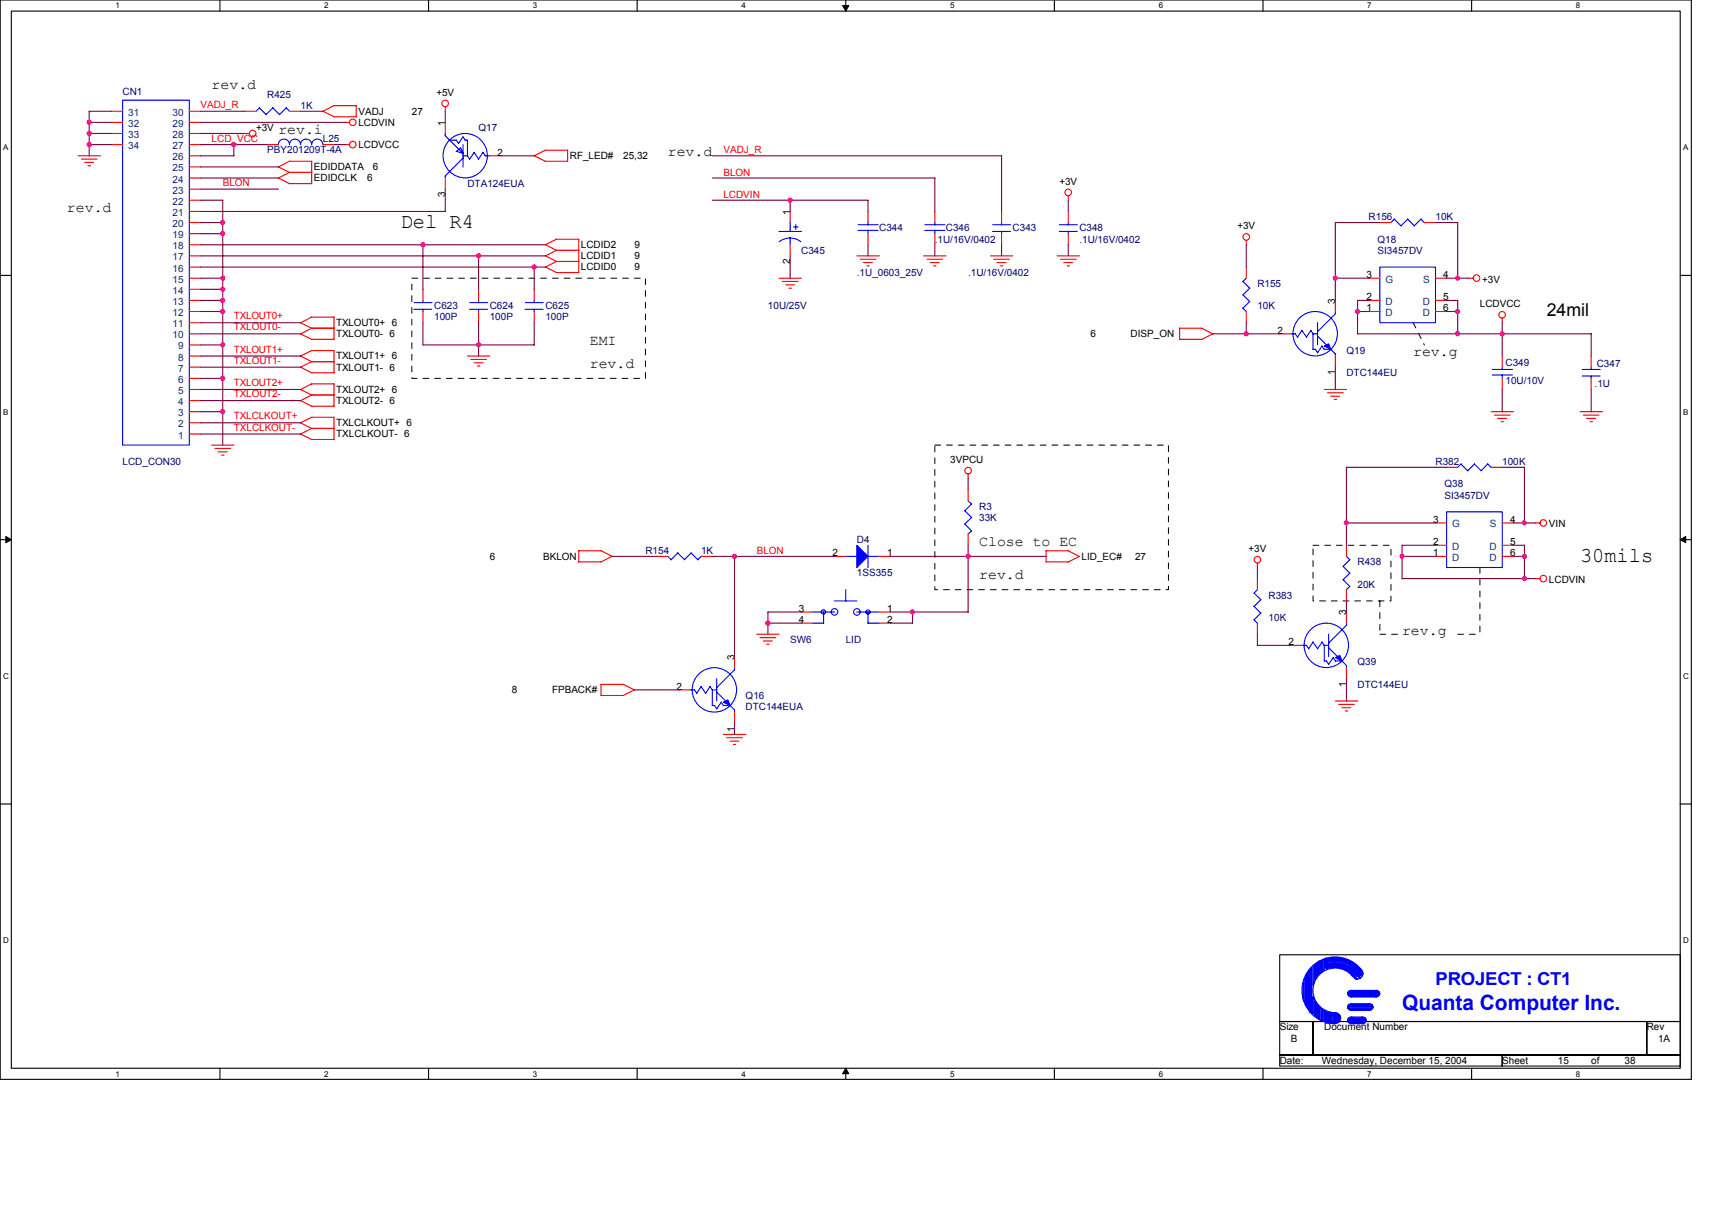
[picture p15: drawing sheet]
<svg xmlns="http://www.w3.org/2000/svg" width="297mm" height="210mm" viewBox="0 0 297 210" stroke-linecap="round" stroke-linejoin="round" font-family="sans-serif">
<defs><g id="words">
<g font-size="3.7">
<text x="69.5" y="39.6">Del R4</text>
<text x="274.1" y="97.5">30mils</text>
</g>
<text font-size="3.7" fill="#00f" x="243.3" y="175.2">Quanta Computer Inc.</text>
<text font-size="3.1" x="268.4" y="54.9">24mil</text>
<text font-size="3.1" fill="#00f" x="249.1" y="170.8">PROJECT : CT1</text>
<g font-size="2.5">
<text x="36.7" y="15.5">rev.d</text>
<text x="48.3" y="23.2">rev.i</text>
<text x="115.9" y="27.1">rev.d</text>
<text x="11.6" y="36.7">rev.d</text>
<text x="102.3" y="59.9">EMI</text>
<text x="102.3" y="63.8">rev.d</text>
<text x="245.2" y="61.8">rev.g</text>
<text x="169.9" y="94.6">Close to EC</text>
<text x="169.9" y="100.4">rev.d</text>
<text x="243.3" y="110.1">rev.g</text>
</g>
<g font-size="1.7" fill="#000080">
<text x="21.3" y="16.4">CN1</text>
<text x="46.4" y="17">R425</text>
<text x="52.2" y="18.9">1K</text>
<text x="83" y="22.8">Q17</text>
<text x="46.4" y="26.6">PBY201209T-4A</text>
<text x="56" y="24.7">L25</text>
<text x="81.1" y="32.4">DTA124EUA</text>
<text x="152.5" y="40.2">C344</text>
<text x="164.1" y="40.2">C346</text>
<text x="175.7" y="40.2">C343</text>
<text x="187.3" y="40.2">C348</text>
<text x="237.5" y="38.2">R156</text>
<text x="249.1" y="38.2">10K</text>
<text x="139" y="44">C345</text>
<text x="148.7" y="47.9">.1U_0603_25V</text>
<text x="162.2" y="42.1">.1U/16V/0402</text>
<text x="168" y="47.9">.1U/16V/0402</text>
<text x="187.3" y="42.1">.1U/16V/0402</text>
<text x="239" y="42.1">Q18</text>
<text x="239" y="44">SI3457DV</text>
<text x="75.3" y="53.7">C623</text>
<text x="85" y="53.7">C624</text>
<text x="94.6" y="53.7">C625</text>
<text x="133.2" y="53.7">10U/25V</text>
<text x="218.2" y="49.8">R155</text>
<text x="218.2" y="53.7">10K</text>
<text x="75.3" y="55.6">100P</text>
<text x="85" y="55.6">100P</text>
<text x="94.6" y="55.6">100P</text>
<text x="233.6" y="61.4">Q19</text>
<text x="233.6" y="65.2">DTC144EU</text>
<text x="261.2" y="63.5">C349</text>
<text x="277" y="63.7">C347</text>
<text x="261.2" y="66.6">10U/10V</text>
<text x="276.7" y="67.2">.1U</text>
<text x="21.3" y="80.7">LCD_CON30</text>
<text x="249.1" y="80.7">R382</text>
<text x="260.6" y="80.7">100K</text>
<text x="169.9" y="88.4">R3</text>
<text x="250.6" y="84.5">Q38</text>
<text x="250.6" y="86.5">SI3457DV</text>
<text x="148.7" y="94.2">D4</text>
<text x="169.9" y="90.3">33K</text>
<text x="112" y="96.1">R154</text>
<text x="121.6" y="96.1">1K</text>
<text x="148.7" y="100">1SS355</text>
<text x="235.5" y="98.1">R438</text>
<text x="235.5" y="101.9">20K</text>
<text x="220.1" y="103.8">R383</text>
<text x="220.1" y="107.7">10K</text>
<text x="137.1" y="111.6">SW6</text>
<text x="146.7" y="111.6">LID</text>
<text x="235.5" y="115.4">Q39</text>
<text x="235.5" y="119.3">DTC144EU</text>
<text x="129.4" y="121.2">Q16</text>
<text x="129.4" y="123.1">DTC144EUA</text>
</g>
<g font-size="1.7">
<text x="75.7" y="16.6">+5V</text>
<text x="44.4" y="22.8">+3V</text>
<text x="62.2" y="21.8">LCDVIN</text>
<text x="62.2" y="19.9">VADJ</text>
<text x="71.5" y="19.9">27</text>
<text x="77.2" y="21.8" transform="rotate(-90 77.2 21.8)">1</text>
<text x="54.5" y="29.5">EDIDDATA</text>
<text x="62.2" y="25.7">LCDVCC</text>
<text x="64.7" y="29.5">6</text>
<text x="86.3" y="27">2</text>
<text x="98.9" y="27.6">RF_LED#</text>
<text x="108.1" y="27.6">25,32</text>
<text x="54.5" y="31.5">EDIDCLK</text>
<text x="63.7" y="31.5">6</text>
<text x="77.2" y="34.2" transform="rotate(-90 77.2 34.2)">3</text>
<text x="183.8" y="32">+3V</text>
<text x="137.1" y="37.3" transform="rotate(-90 137.1 37.3)">1</text>
<text x="214.7" y="39.8">+3V</text>
<text x="100.8" y="46.9">LCDID0</text>
<text x="100.8" y="45">LCDID1</text>
<text x="100.8" y="43.1">LCDID2</text>
<text x="110.1" y="46.9">9</text>
<text x="110.1" y="45">9</text>
<text x="110.1" y="43.1">9</text>
<text x="137.1" y="45.8" transform="rotate(-90 137.1 45.8)">2</text>
<text x="231.7" y="52.7" transform="rotate(-90 231.7 52.7)">3</text>
<text x="237.1" y="52.1">2</text>
<text x="237.1" y="48.2">3</text>
<text x="250.4" y="48.2">4</text>
<text x="250.4" y="52.1">5</text>
<text x="256.8" y="53.3">LCDVCC</text>
<text x="257.2" y="49">+3V</text>
<text x="58.3" y="56.6">TXLOUT0+ 6</text>
<text x="58.3" y="58.5">TXLOUT0- 6</text>
<text x="189.2" y="58.5">6</text>
<text x="196.2" y="58.5">DISP_ON</text>
<text x="221.6" y="57.9">2</text>
<text x="237.1" y="54">1</text>
<text x="250.4" y="54">6</text>
<text x="58.3" y="64.3">TXLOUT1- 6</text>
<text x="58.3" y="62.4">TXLOUT1+ 6</text>
<text x="231.7" y="65.1" transform="rotate(-90 231.7 65.1)">1</text>
<text x="58.3" y="70.1">TXLOUT2- 6</text>
<text x="58.3" y="68.1">TXLOUT2+ 6</text>
<text x="58.3" y="75.9">TXLCLKOUT- 6</text>
<text x="58.3" y="73.9">TXLCLKOUT+ 6</text>
<text x="164.9" y="80.3">3VPCU</text>
<text x="216.6" y="95.7">+3V</text>
<text x="248.7" y="94.6">2</text>
<text x="248.7" y="90.7">3</text>
<text x="262" y="90.7">4</text>
<text x="262" y="94.6">5</text>
<text x="268.7" y="91.5">VIN</text>
<text x="85" y="97.1">6</text>
<text x="94.2" y="97.1">BKLON</text>
<text x="144.4" y="96.5">2</text>
<text x="153.9" y="96.5">1</text>
<text x="187.7" y="97.1">LID_EC#</text>
<text x="196.9" y="97.1">27</text>
<text x="248.7" y="96.5">1</text>
<text x="262" y="96.5">6</text>
<text x="268.7" y="101.2">LCDVIN</text>
<text x="138.6" y="106.2">3</text>
<text x="153.9" y="106.2">1</text>
<text x="233.6" y="106.7" transform="rotate(-90 233.6 106.7)">3</text>
<text x="138.6" y="108.1">4</text>
<text x="153.9" y="108.1">2</text>
<text x="223.6" y="111.9">2</text>
<text x="117.4" y="119.7">2</text>
<text x="127.4" y="114.5" transform="rotate(-90 127.4 114.5)">3</text>
<text x="233.6" y="119.2" transform="rotate(-90 233.6 119.2)">1</text>
<text x="88.8" y="120.3">8</text>
<text x="95.8" y="120.3">FPBACK#</text>
<text x="127.4" y="126.9" transform="rotate(-90 127.4 126.9)">1</text>
<text x="222" y="178.8">Size</text>
<text x="229.8" y="178.8">Document Number</text>
<text x="285.7" y="178.8">Rev</text>
<text x="222" y="184.6">Date:</text>
<text x="224" y="180.7">B</text>
<text x="229.4" y="184.6">Wednesday, December 15, 2004</text>
<text x="260.6" y="184.6">Sheet</text>
<text x="270.3" y="184.6">15</text>
<text x="276.1" y="184.6">of</text>
<text x="281.9" y="184.6">38</text>
<text x="287.7" y="180.7">1A</text>
</g>
<g font-size="1.7" fill="#004080">
<text x="22.2" y="20.1">31</text>
<text x="22.2" y="22">32</text>
<text x="22.2" y="23.9">33</text>
<text x="29.9" y="23.9">28</text>
<text x="29.9" y="22">29</text>
<text x="29.9" y="20.1">30</text>
<text x="22.2" y="25.9">34</text>
<text x="29.9" y="29.7">25</text>
<text x="29.9" y="27.8">26</text>
<text x="29.9" y="25.9">27</text>
<text x="29.9" y="35.5">22</text>
<text x="29.9" y="33.6">23</text>
<text x="29.9" y="31.7">24</text>
<text x="29.9" y="41.3">19</text>
<text x="29.9" y="39.4">20</text>
<text x="29.9" y="37.5">21</text>
<text x="29.9" y="47.1">16</text>
<text x="29.9" y="45.2">17</text>
<text x="29.9" y="43.2">18</text>
<text x="29.9" y="52.9">13</text>
<text x="29.9" y="51">14</text>
<text x="29.9" y="49">15</text>
<text x="240.4" y="52.9">D</text>
<text x="240.4" y="49">G</text>
<text x="246.8" y="52.9">D</text>
<text x="246.9" y="49">S</text>
<text x="29.9" y="58.7">10</text>
<text x="29.9" y="56.8">11</text>
<text x="29.9" y="54.8">12</text>
<text x="240.4" y="54.8">D</text>
<text x="246.8" y="54.8">D</text>
<text x="30.9" y="64.5">7</text>
<text x="30.9" y="62.5">8</text>
<text x="30.9" y="60.6">9</text>
<text x="30.9" y="70.3">4</text>
<text x="30.9" y="68.3">5</text>
<text x="30.9" y="66.4">6</text>
<text x="30.9" y="76.1">1</text>
<text x="30.9" y="74.1">2</text>
<text x="30.9" y="72.2">3</text>
<text x="252" y="95.4">D</text>
<text x="252" y="91.5">G</text>
<text x="258.4" y="95.4">D</text>
<text x="258.5" y="91.5">S</text>
<text x="252" y="97.3">D</text>
<text x="258.4" y="97.3">D</text>
</g>
<g font-size="1.7" fill="#f00">
<text x="34.8" y="18.7">VADJ_R</text>
<text x="36.7" y="24.7">LCD_VCC</text>
<text x="125.5" y="26.6">VADJ_R</text>
<text x="38.6" y="32.2">BLON</text>
<text x="125.5" y="34.4">LCDVIN</text>
<text x="125.5" y="30.5">BLON</text>
<text x="40.6" y="57.3">TXLOUT0-</text>
<text x="40.6" y="55.4">TXLOUT0+</text>
<text x="40.6" y="61.2">TXLOUT1+</text>
<text x="40.6" y="63.1">TXLOUT1-</text>
<text x="40.6" y="67">TXLOUT2+</text>
<text x="40.6" y="68.9">TXLOUT2-</text>
<text x="40.6" y="72.8">TXLCLKOUT+</text>
<text x="40.6" y="74.7">TXLCLKOUT-</text>
<text x="131.3" y="96.1">BLON</text>
</g>
<g font-size="1.4">
<text x="20.1" y="1.5">1</text>
<text x="56.3" y="1.5">2</text>
<text x="92.5" y="1.5">3</text>
<text x="128.6" y="1.5">4</text>
<text x="164.8" y="1.5">5</text>
<text x="201" y="1.5">6</text>
<text x="237.2" y="1.5">7</text>
<text x="273.4" y="1.5">8</text>
<text x=".5" y="26.1">A</text>
<text x="292" y="26.1">A</text>
<text x=".5" y="71.9">B</text>
<text x="292" y="71.9">B</text>
<text x=".5" y="117.8">C</text>
<text x="292" y="117.8">C</text>
<text x=".5" y="163.6">D</text>
<text x="292" y="163.6">D</text>
<text x="20.1" y="186.8">1</text>
<text x="56.3" y="186.8">2</text>
<text x="92.5" y="186.8">3</text>
<text x="128.6" y="186.8">4</text>
<text x="164.8" y="186.8">5</text>
<text x="201" y="186.8">6</text>
<text x="237.2" y="186.8">7</text>
<text x="273.4" y="186.8">8</text>
</g>
</g></defs>
<path d="M0 0h293.5v187.2h-293.5zM2 1.9h289.5v183.4h-289.5z" fill="none" stroke="#000" stroke-width=".19"/>
<g fill="#fff">
<path d="M20.1 .2h.7v1.6h-.7z"/>
<path d="M20.1 185.5h.7v1.6h-.7z"/>
</g>
<path d="M38.2 0v1.9M38.2 185.3v1.9" fill="none" stroke="#000" stroke-width=".19"/>
<g fill="#fff">
<path d="M56.3 .2h.7v1.6h-.7z"/>
<path d="M56.3 185.5h.7v1.6h-.7z"/>
</g>
<path d="M74.4 0v1.9M74.4 185.3v1.9" fill="none" stroke="#000" stroke-width=".19"/>
<g fill="#fff">
<path d="M92.5 .2h.7v1.6h-.7z"/>
<path d="M92.5 185.5h.7v1.6h-.7z"/>
</g>
<path d="M110.6 0v1.9M110.6 185.3v1.9" fill="none" stroke="#000" stroke-width=".19"/>
<g fill="#fff">
<path d="M128.6 .2h.8v1.6h-.8z"/>
<path d="M128.6 185.5h.8v1.6h-.8z"/>
</g>
<path d="M146.7 0v1.9M146.7 185.3v1.9" fill="none" stroke="#000" stroke-width=".19"/>
<path d="M146.2 1h1.1l-.6 .9zM146.7 185.3l.6 1h-1.1z" fill="#000" stroke="#000" stroke-width=".17"/>
<g fill="#fff">
<path d="M164.8 .2h.8v1.6h-.8z"/>
<path d="M164.8 185.5h.8v1.6h-.8z"/>
</g>
<path d="M182.9 0v1.9M182.9 185.3v1.9" fill="none" stroke="#000" stroke-width=".19"/>
<g fill="#fff">
<path d="M201 .2h.8v1.6h-.8z"/>
<path d="M201 185.5h.8v1.6h-.8z"/>
</g>
<path d="M219.1 0v1.9M219.1 185.3v1.9" fill="none" stroke="#000" stroke-width=".19"/>
<g fill="#fff">
<path d="M237.2 .2h.8v1.6h-.8z"/>
<path d="M237.2 185.5h.8v1.6h-.8z"/>
</g>
<path d="M255.3 0v1.9M255.3 185.3v1.9" fill="none" stroke="#000" stroke-width=".19"/>
<g fill="#fff">
<path d="M273.4 .2h.8v1.6h-.8z"/>
<path d="M273.4 185.5h.8v1.6h-.8z"/>
<path d="M.5 24.8h.9v1.6h-.9z"/>
<path d="M292 24.8h.9v1.6h-.9z"/>
<path d="M.5 70.7h.9v1.5h-.9z"/>
<path d="M292 70.7h.9v1.5h-.9z"/>
</g>
<path d="M0 47.8h2M291.5 47.8h2" fill="none" stroke="#000" stroke-width=".19"/>
<g fill="#fff">
<path d="M.5 116.5h1v1.6h-1z"/>
<path d="M292 116.5h1v1.6h-1z"/>
</g>
<path d="M0 93.6h2M291.5 93.6h2" fill="none" stroke="#000" stroke-width=".19"/>
<path d="M1 93.1l1 .5-1 .5zM291.5 93.6l1-.5v1z" fill="#000" stroke="#000" stroke-width=".17"/>
<g fill="#fff">
<path d="M.5 162.4h1v1.5h-1z"/>
<path d="M292 162.4h1v1.5h-1z"/>
</g>
<path d="M0 139.5h2M291.5 139.5h2M222 165.6h69.5v11.6h-69.5zM222 177.2h5.8v5.8h-5.8zM227.8 177.2h57.9v5.8h-57.9zM285.7 177.2h5.8v5.8h-5.8zM222 183h38.6v1.9h-38.6zM260.6 183h30.9v1.9h-30.9z" fill="none" stroke="#000" stroke-width=".19"/>
<path d="M71.5 48.3h40.5v17.3h-40.5v-17.3M245.2 56l1.9 3.9M162.2 77.2h40.5v25.1h-40.5v-25.1M227.8 94.6h13.5v9.6h-13.5v-9.6M256.8 98.4v11.6M239.4 104.2v5.8M239.4 110h3.9M252.9 110h3.9" fill="none" stroke="#000" stroke-width=".17" stroke-dasharray="1 1 1 1 1 1 1 1"/>
<g fill="none" stroke="#f00" stroke-width=".19">
<path d="M19.3 19.3h2M32.8 19.3h2M42.5 19.3h1.9M50.2 19.3h2M58 18.3h3.8v2h-3.9l-1.9-1M58 18.3l-2 1M77.3 18.5v.8M13.5 27h3.9M14.1 27.6h2.7M14.7 28.2h1.6M15.3 28.8h.4M19.3 25.1h2"/>
<path d="M19.3 21.2h2M19.3 23.2h2M32.8 25.1h2M32.8 21.2h2M32.8 27h2M32.8 23.2h2M32.8 38.6h2M32.8 36.7h2M32.8 34.7h2M32.8 32.8h2M32.8 30.9h2M32.8 29h2"/>
<path d="M42.5 23.2h.8M46.4 25.1h1.9M48.3 30.9l1.9 1M48.3 28.9l1.9 1M48.3 29l1.9-1h3.9v3.9M50.2 29.9h3.9M50.2 31.9h3.9M50.2 29.9l-1.9 1M56 25.1h2M59.9 25.1h.7M59.9 21.2h.7M77.3 21.2v2"/>
<path d="M77.3 30.9v1.9M85 27h1.9M92.7 27l1.9 1M94.6 28h3.9M94.6 26.1h3.9v1.9M94.7 26l-2 1M137.1 36.7v1.9M150.6 36.7v1.9M162.2 36.7v1.9M173.8 36.7v1.9M185.4 34v.8M185.4 36.7v1.9"/>
<path d="M239.4 38.6h1.9M247.1 38.6h2M32.8 44.4h2M32.8 48.3h2M32.8 57.9h2M32.8 54h2M32.8 52.1h2M32.8 59.8h2M32.8 56h2M32.8 50.2h2M32.8 46.3h2M32.8 42.5h2"/>
<path d="M32.8 40.5h2M52.2 57.9l1.9 1M54.1 56.9h3.9M54.1 55h3.9v3.9M54.1 58.9h3.9M54.1 55l-1.9 1 1.9 1-2 .9M73.4 50.2v1.9M73.4 54v2M83 50.2v1.9M83 54v2M92.7 50.2v1.9M92.7 54v2"/>
<path d="M94.6 44.4l1.9 1h3.9M94.6 46.3l1.9 1h3.9M94.6 42.4l1.9 1h3.9M96.6 41.5h3.8v5.8M96.6 45.3l-2 1M96.6 43.4l-2 1M96.6 41.5l-2 1M135.2 48.3h3.8M135.7 48.8h2.8M136.3 49.4h1.6M136.9 50h.4M137.1 42.5v1.9"/>
<path d="M148.7 44.4h3.9M149.3 45h2.7M149.8 45.6h1.6M150.4 46.1h.4M150.6 40.5v2M160.2 44.4h3.9M160.8 45h2.8M161.4 45.6h1.6M162 46.1h.4M162.2 40.5v2M171.8 44.4h3.9M172.4 45h2.8"/>
<path d="M173 45.6h1.5M173.6 46.1h.4M173.8 40.5v2M183.4 44.4h3.9M184 45h2.7M184.6 45.6h1.5M185.2 46.1h.4M185.4 40.5v2M204.7 56.9h3.8M204.7 56.9l-.1 2h3.9M208.5 56.9l2 1M210.5 57.9l-2 1"/>
<path d="M216.2 41.7v.8M216.2 46.3v2M216.2 54v2M222 57.9h2M231.7 52.1v1.9M237.5 48.3h1.9M237.5 54h1.9M237.5 52.1h1.9M249.1 48.3h1.9M249.1 54h1.9M249.1 52.1h1.9M254.8 48.3h.8"/>
<path d="M260.6 55.2v.8M32.8 67.6h2M32.8 71.4h2M32.8 61.8h2M32.8 75.3h2M32.8 73.3h2M32.8 69.5h2M32.8 65.6h2M32.8 63.7h2M36.7 77.2h3.9M37.3 77.8h2.7M37.8 78.4h1.6"/>
<path d="M38.5 79h.4M52.2 69.5l1.9 1M52.2 63.7l1.9 1h3.9M54.1 66.6h3.9v3.9M54.1 74.3h3.9M54.1 68.5h3.9M54.1 62.7h3.9M54.1 72.4h3.9M54.1 60.8h3.9M54.1 74.3l-1.9 1 1.9 1 3.9-.1M54.1 70.5h3.9M54.1 66.6l-1.9 1 1.9 .9-2 1"/>
<path d="M54.1 62.7l-2 1M54.1 72.4l-1.9 .9 1.9 1M54.1 60.8l-1.9 1 1.9 1M58 60.8v3.9M58 72.4v3.8M81.1 61.8h3.9M81.7 62.4h2.7M82.3 62.9h1.5M82.8 63.5h.5M229.8 67.6h3.8M230.3 68.1h2.8M230.9 68.7h1.5"/>
<path d="M231.5 69.3h.4M231.7 61.8v1.9M258.7 71.4h3.9M259.3 72h2.7M259.8 72.6h1.6M260.5 73.2h.4M260.6 61.8v1.9M260.6 65.6v2M274.1 71.4h3.9M274.7 72h2.7M275.3 72.6h1.6M275.9 73.2h.4"/>
<path d="M276.1 61.8v1.9M276.1 65.6v2M100.4 95.5h3.9M100.4 97.5h3.9M100.4 95.5v2M104.3 95.5l1.9 1-1.9 1M113.9 96.5h2M121.6 96.5h2M144.8 96.5h1.9M152.5 96.5h2M168 82.2v.8M168 84.9v2"/>
<path d="M168 92.6v2M181.5 95.5v2h3.9M181.5 95.5h3.9M185.4 95.5l1.9 1M187.3 96.5l-2 1M218.2 97.7v.8M233.6 94.6v1.9M249.1 90.7h1.9M249.1 96.5h1.9M249.1 94.6h1.9M251 81.1h1.9M258.7 81.1h1.9"/>
<path d="M260.6 90.7h2M260.6 96.5h2M260.6 94.6h2M266.4 90.7h.8M110.1 119.7l-2-1h-3.8v2M110.1 119.7l-2 .9M117.8 119.7h1.9M127.4 113.9v1.9M131.3 110h3.9M131.9 110.6h2.7M132.4 111.2h1.6M133 111.8h.5"/>
<path d="M139 106.2h1.9M139 108.1h1.9M152.5 106.2h2M152.5 108.1h2M218.2 100.4v1.9M218.2 108.1v1.9M224 112h1.9M233.6 102.3v1.9M233.6 106.2v1.9M233.6 115.8v2M266.4 100.4h.8M104.3 120.6h3.9"/>
<path d="M125.5 127.4h3.9M126.1 128h2.7M126.7 128.6h1.5M127.3 129.1h.4M127.4 123.5v2M231.7 121.6h3.9M232.3 122.2h2.7M232.8 122.8h1.6M233.4 123.3h.4"/>
<circle cx="77.2" cy="17.9" r=".57"/>
<circle cx="43.8" cy="23.2" r=".57"/>
<circle cx="61.2" cy="25.1" r=".57"/>
<circle cx="61.2" cy="21.2" r=".57"/>
<circle cx="185.3" cy="33.4" r=".57"/>
<circle cx="216.2" cy="41.1" r=".57"/>
<circle cx="256.2" cy="48.2" r=".57"/>
<circle cx="260.6" cy="54.6" r=".57"/>
<circle cx="168" cy="81.6" r=".57"/>
<circle cx="218.2" cy="97.1" r=".57"/>
<circle cx="267.8" cy="90.7" r=".57"/>
<circle cx="267.8" cy="100.4" r=".57"/>
</g>
<g fill="none" stroke="#00f" stroke-width=".19">
<path d="M21.3 17.4h11.5v59.8h-11.5zM44.4 19.3l.6-.6 1.2 1.2M47.3 18.7l1.2 1.2M47.3 18.7l-1.1 1.2M50.2 19.3l-.5-.6-1.2 1.2M48.3 25.1a.96 .96 0 0 1 1-1 .96 .96 0 0 1 .9 1 .96 .96 0 0 1 1-1 .96 .96 0 0 1 1 1 .96 .96 0 0 1 .9-1 .96 .96 0 0 1 1 1 .97 .97 0 0 1 1-1 .97 .97 0 0 1 .9 1M77.2 23.5l3.2 3.1-1.2-.4M77.3 23.1v.4M77.3 30.5v.4M78 24.3h1.2M79.9 25.7l.4 .9M79.9 25.7l-.7 .6"/>
<path d="M80.3 23.7l.4 .6h.4M80.3 25.1v3.9M80.3 27.4l-3.1 3.1M80.3 23.7l-.8 1.2-.3-.6M81.1 27l.4 .6M81.1 24.3v2.7h-.8M82.3 26.4l.7 1.2M82.3 26.4l-.8 1.2M85 27h-.8l-.4-.6-.8 1.2M137.1 38.6v1.6M137.7 39.4h.8M138.1 39v.8"/>
<path d="M148.9 39h3.5M148.9 40h3.5M150.6 38.6v.4M150.6 39.9v.6M160.5 39h3.5M160.5 40h3.5M162.2 38.6v.4M162.2 39.9v.6M172.2 39h3.1M173.8 38.6v.4M183.8 39h3.1M185.4 38.6v.4"/>
<path d="M241.9 38l1.2 1.2M241.9 38l-.6 .6M243.1 39.2l1.2-1.2 1.1 1.2M247.1 38.6l-.5-.6-1.2 1.2M71.8 53.7h3.1M71.8 52.5h3.1M73.4 52.1v.4M73.4 53.6v.4M81.5 53.7h3.1M81.5 52.5h3.1M83 52.1v.4M83 53.6v.4"/>
<path d="M91.1 53.7h3.1M91.1 52.5h3.2M92.7 52.1v.4M92.7 53.6v.4M135.1 40.2h3.9M135.2 41.9l.7-.4 1.2-.2 1.2 .2 .7 .4M137.1 41.3v1.2M172.2 40.2h3.1M173.8 40.1v.4M183.8 40.2h3.1M185.4 40.1v.4M215.6 53.4l.6 .6"/>
<path d="M215.6 51.1l1.2 1.2M215.6 48.8l1.2 1.2M216.3 48.2l-.6 .6M216.8 52.3l-1.1 1.2M216.8 50l-1.1 1.2M224 57.9h.7l.4 .6M225.1 58.5l.8-1.2 .8 1.2M227.4 57.3l.4 .6M227.5 57.3l-.8 1.2M228.6 56v3.8M228.6 58.3l1.6 1.6M228.6 57.9h-.8v2.7"/>
<path d="M231.7 54v.4M231.7 54.4l-3.1 3.1M239.4 46.3h9.7v9.7h-9.7zM227.8 60.6h.4M228.2 60.6l.4 .6M229.4 60l.4 .6M229.4 60l-.8 1.2M229.8 60.6h1.1M230.9 60.6l.8 .8M231.7 61.4v.4M258.9 65h3.5M258.9 64.1h3.5"/>
<path d="M260.6 63.7v.4M260.6 65v.6M274.5 65.2h3.1M274.5 64.1h3.1M276.1 63.7v.4M276.1 65.2v.4M115.9 96.5l.6 .6M117.6 95.9l1.2 1.2M117.6 95.9l-1.2 1.2M119.9 95.9l1.2 1.2M119.9 95.9l-1.1 1.2M121.7 96.5l-.6 .6"/>
<path d="M146.7 96.5h2M150.6 94.6v3.9M150.6 96.5h2M168 86.9l.6 .6M168.6 87.4l-1.2 1.2 1.2 1.2M168.6 89.8l-1.2 1.1 1.2 1.2M168.6 92.1l-.6 .6M233 98.3l1.2 1.1M233.6 96.5l.6 .6M234.2 97.1l-1.2 1.2M234.2 99.4l-1.2 1.2M251 88.8h9.6v9.6h-9.6z"/>
<path d="M253.5 80.5l-.6 .6M255.8 80.5l-1.1 1.2-1.2-1.2M258.1 80.5l.6 .6M258.1 80.5l-1.1 1.2-1.2-1.2M121.6 119.1l.8 1.2M121.7 119.1l-.8 1.2-.4-.6h-.8M123.2 119.1l.4 .6M123.2 119.1l-.8 1.2M124.4 117.7v3.9M124.4 119.7h-.8v2.7h.4M127.4 115.8v.4M127.5 116.2l-3.1 3.1"/>
<path d="M140.9 108.1h2M140.9 106.2h3.9M142.9 106.2v1.9M144.8 104.2h3.9M146.7 102.3v1.9M148.7 106.2h3.8M150.6 106.2v1.9M150.6 108.1h2M217.6 107.5l.6 .6M218.2 102.3l-.6 .6 1.2 1.1M218.8 106.3l-1.2 1.2M218.8 104l-1.2 1.2 1.2 1.2"/>
<path d="M225.9 112h.8l.4 .6M227.8 111.4l.8 1.2M227.8 111.4l-.7 1.1M229.4 111.4l.4 .6M229.4 111.4l-.8 1.1M229.8 112h.7M229.8 112v2.7M229.8 114.7h.4l.3 .6 .8-1.2 .4 .6M230.5 110v3.9M230.5 112.4l1.6 1.5M231.7 114.7h1.2M232.9 114.7l.7 .8"/>
<path d="M233 100.6l1.2 1.1M233.6 108.1v.4M233.6 115.4v.4M233.6 108.5l-3.1 3.1M234.2 101.7l-.6 .6M124 122.4l.4 .6 .7-1.2 .4 .6h1.2M124.4 120.1l1.5 1.5M126.7 122.4l.8 .8M127.4 123.1v.5M226.1 170.5v2.7l.2 .6M226.5 169.5l-.2 .3v3.9M226.9 168.7v6.2"/>
<path d="M226.9 174.9l.2 .2M226.9 168.7l-.2 .4v5.4l-.2-.2v-4.8M227.1 175.1v-6.6l.2-.2-.1 7.4M227.6 167.9v8M227.6 175.9h.2M227.6 167.9l-.2 .2v7.6M227.8 167.6v3.3M227.8 175.9v-3l.2 .5v2.7l.2 .2M228 167.5v2.8l-.2 .5M228.2 167.4v2.5M228.2 167.3l-.2 .3M228.4 174.1v2.3"/>
<path d="M228.4 176.4l.2 .3M228.4 174.1l-.2-.4v2.5M228.4 169.7l-.2 .2M228.6 174.3v2.3M228.6 174.3l.2 .2v2.3h.2v-2.1l.2 .2M228.6 167l-.2 .2v2.5M228.8 166.8v2.3l-.2 .2v-2.3M228.8 166.8h.2v2.1M229.2 174.9v2.1h.2v-1.9M229.2 166.8v1.9M229.2 166.8l.2-.2v2M229.2 168.7l-.2 .2"/>
<path d="M229.4 175.1l.2 .2M229.5 168.3v-1.7l.3-.2v1.9M229.5 175.3v1.7l.3 .2M229.6 168.3l-.2 .2M229.8 175.3v1.9M229.8 175.3l.2 .2M229.9 167.9l.2 .2M230 175.5v1.7M230.1 167.4l1.5-.2a4.6 4.6 0 0 1 4.2 2.5M230.1 167.2l1.5-.2a4.8 4.8 0 0 1 4.4 2.7M230.1 167l1.5-.2a5 5 0 0 1 4.4 2.5M230.1 166.8l1.5-.2a5.2 5.2 0 0 1 4.7 2.7"/>
<path d="M230.1 175.5l.1 1.7h-.2M230.1 166.2v1.9M230.1 175.7h.3M230.2 168a4.1 4.1 0 0 1 5 1.9M230.2 167.8a4.2 4.2 0 0 1 5.3 2.1M230.2 167.6l1.4-.2a4.5 4.5 0 0 1 3.9 2.1M230.2 166.2l-.2 .2v1.5M230.3 166.6a5.4 5.4 0 0 1 6.1 2.5M230.3 166.3a5.7 5.7 0 0 1 6.2 2.6M230.3 166.4v1.5M230.3 175.7v1.5M230.5 175.6v1.6h-.2"/>
<path d="M230.9 175.6l-.6 1.8h.4v-1.7h-.2M231.1 175.7l.2 .3v1.4h.2v-1.6l.2 .1M231.1 175.6v1.6l-.2 .2v-1.7M231.7 175.9v1.5h.2v-1.6l.2 .1M232.1 175.9v1.5l.2-.2v-1.2M232.3 176l.2 .3-.1 .7M233.8 172.4h5.6M233.8 174.7h4.5l-.3 .2M234 172.6h5.2M234 172h5.2v.2h-5.4v.2M234 172.6l.2 .2h5M234 174.3h4.1"/>
<path d="M234 174.5l-.2 .2M234 176.6h2.9M234.4 176.4h2.1M234.4 177.6h2.1M234.4 175.3h3.3M234.4 174.1h3.3M234.4 173h4.4M234.4 171.8h4.4M234.7 169.4a3.9 3.9 0 0 0-6.5 .7 3.9 3.9 0 0 0 3.5 5.6M236.2 168.2a5.8 5.8 0 0 0-9.7 1.1 5.8 5.8 0 0 0 5.2 8.3M236.9 176.6v.2h-3.1v.2h3.3l-.2 .2M236.9 177.2h-3.1l.4 .2h2.7"/>
<path d="M238.1 174.3v.2h-4.1M238.1 174.9h-4.3l.4 .2h3.7M239.4 172.4l-.2 .2"/>
<circle cx="80.7" cy="27" r="3.8"/>
<circle cx="228.2" cy="57.9" r="3.9"/>
<circle cx="123.9" cy="119.7" r="3.9"/>
<circle cx="142.9" cy="106.2" r=".38"/>
<circle cx="144.8" cy="106.1" r=".57"/>
<circle cx="148.7" cy="106.1" r=".57"/>
<circle cx="150.6" cy="106.2" r=".38"/>
<circle cx="230.1" cy="111.9" r="3.9"/>
<circle cx="231.7" cy="176.6" r=".95"/>
<circle cx="234.4" cy="177" r=".57"/>
<circle cx="234.4" cy="174.7" r=".57"/>
<circle cx="234.4" cy="172.4" r=".57"/>
<circle cx="235.5" cy="168.9" r=".95"/>
<circle cx="236.5" cy="177" r=".57"/>
<circle cx="237.7" cy="174.7" r=".57"/>
<circle cx="238.8" cy="172.4" r=".57"/>
</g>
<g fill="#00f" stroke="#00f" stroke-width=".19">
<path d="M229.8 60l.7-.4 .4 1z" fill-rule="evenodd"/>
<path d="M125.5 121.8l.8-.4 .4 1z" fill-rule="evenodd"/>
<path d="M148.7 94.6l1.9 1.9-1.9 1.9z" fill-rule="evenodd"/>
<path d="M231.7 114.1l.7-.4 .5 1z" fill-rule="evenodd"/>
</g>
<g fill="none" stroke="#800040" stroke-width=".19">
<path d="M19.4 19.3h-3.9v7.8M34.8 19.3h7.7M52.2 19.3h3.8M77.3 19.3v2M15.5 25.1h3.9M15.5 21.2h3.9M15.5 23.2h3.9M34.8 38.6h3.9M34.8 34.7h3.9l-.1 42.5M34.8 27h5.8M34.8 30.9h13.5M34.8 36.7h42.5"/>
<path d="M34.8 32.8h13.5M34.8 25.1h11.6M34.8 21.2h25.1M34.8 29h13.5M34.8 23.2h7.7M40.6 25.1v2M58 25.1h1.9M77.3 32.8v3.9M86.9 27h5.8M123.6 34.7h27v2M123.6 27h50.2M123.6 30.9h38.6"/>
<path d="M137.1 34.7v2M162.2 30.9v5.8M173.8 27v9.7M185.4 34.7v2M239.4 38.6h-7.7v13.5M249.1 38.6h3.8v9.7M34.8 57.9h17.4M34.8 48.3h3.9M34.8 56h17.4M34.8 42.5h59.9M34.8 44.4h59.9M34.8 46.3h59.9"/>
<path d="M34.8 50.2h3.9M34.8 52.1h3.9M34.8 54h3.9M34.8 59.8h3.9M34.8 40.5h3.9M73.4 56v3.8h19.3v-3.8M73.4 42.5v7.7M83 44.4v5.8M83 56v5.8M92.7 46.3v3.9M137.1 44.4v3.9M150.6 42.5v1.9"/>
<path d="M162.2 42.5v1.9M173.8 42.5v1.9M185.4 42.5v1.9M210.5 57.9h11.6M216.2 42.5v3.9M216.2 56v1.9M231.7 48.3h5.8M235.5 57.9h40.6v3.9M235.5 54h2M237.5 52.1h-2v5.8M251 48.3h3.9M251 52.1h1.9v5.8"/>
<path d="M251 54h1.9M260.6 56v5.8M34.8 67.6h17.4M34.8 73.3h17.4M34.8 61.8h17.4M34.8 69.5h17.4M34.8 63.7h17.4M34.8 75.3h17.4M34.8 65.6h3.9M34.8 71.4h3.9M231.7 63.7v3.9M260.6 67.6v3.8"/>
<path d="M276.1 67.6v3.8M106.2 96.5h7.8M123.6 96.5h21.2M127.4 96.5v17.4M154.5 96.5h27M168 83v2M168 94.6v11.6h-13.5M218.2 98.4v2M233.6 90.7h15.5M243.3 96.5h5.8M249.1 94.6h-5.8v5.8h23.1M251 81.1h-17.4v13.5"/>
<path d="M260.6 81.1h3.9v9.6M262.6 96.5h1.9M262.6 94.6h1.9v5.8M262.6 90.7h3.8M110.1 119.7h7.7M133.2 108.1h5.8M139 106.2h-5.8v3.8M154.5 108.1h3.8M158.3 106.2v1.9M218.2 110v2h5.8M233.6 104.2v2M233.6 117.8v3.8"/>
<path d="M127.4 125.5v1.9"/>
</g>
<g fill="#f0f" stroke="#f0f" stroke-width=".19">
<circle cx="216.2" cy="57.9" r=".38"/>
<circle cx="235.5" cy="54" r=".38"/>
<circle cx="137.1" cy="34.7" r=".38"/>
<circle cx="168" cy="96.5" r=".38"/>
<circle cx="127.4" cy="96.5" r=".38"/>
<circle cx="158.3" cy="106.2" r=".38"/>
<circle cx="133.2" cy="108.1" r=".38"/>
<circle cx="40.6" cy="25.1" r=".38"/>
<circle cx="73.4" cy="42.4" r=".38"/>
<circle cx="83" cy="44.4" r=".38"/>
<circle cx="92.7" cy="46.3" r=".38"/>
<circle cx="38.6" cy="48.2" r=".38"/>
<circle cx="38.6" cy="50.2" r=".38"/>
<circle cx="38.6" cy="52.1" r=".38"/>
<circle cx="38.6" cy="54" r=".38"/>
<circle cx="38.6" cy="59.8" r=".38"/>
<circle cx="38.6" cy="65.6" r=".38"/>
<circle cx="38.6" cy="71.4" r=".38"/>
<circle cx="38.6" cy="38.6" r=".38"/>
<circle cx="38.6" cy="40.5" r=".38"/>
<circle cx="264.5" cy="96.5" r=".38"/>
<circle cx="233.6" cy="90.7" r=".38"/>
<circle cx="243.3" cy="96.5" r=".38"/>
<circle cx="264.5" cy="100.4" r=".38"/>
<circle cx="264.5" cy="90.7" r=".38"/>
<circle cx="15.5" cy="21.2" r=".38"/>
<circle cx="83" cy="59.8" r=".38"/>
<circle cx="15.5" cy="23.1" r=".38"/>
<circle cx="15.5" cy="25.1" r=".38"/>
<circle cx="252.9" cy="48.2" r=".38"/>
<circle cx="252.9" cy="57.9" r=".38"/>
<circle cx="252.9" cy="54" r=".38"/>
<circle cx="231.7" cy="48.2" r=".38"/>
<circle cx="260.6" cy="57.9" r=".38"/>
</g>
<use href="#words"/>
</svg>
